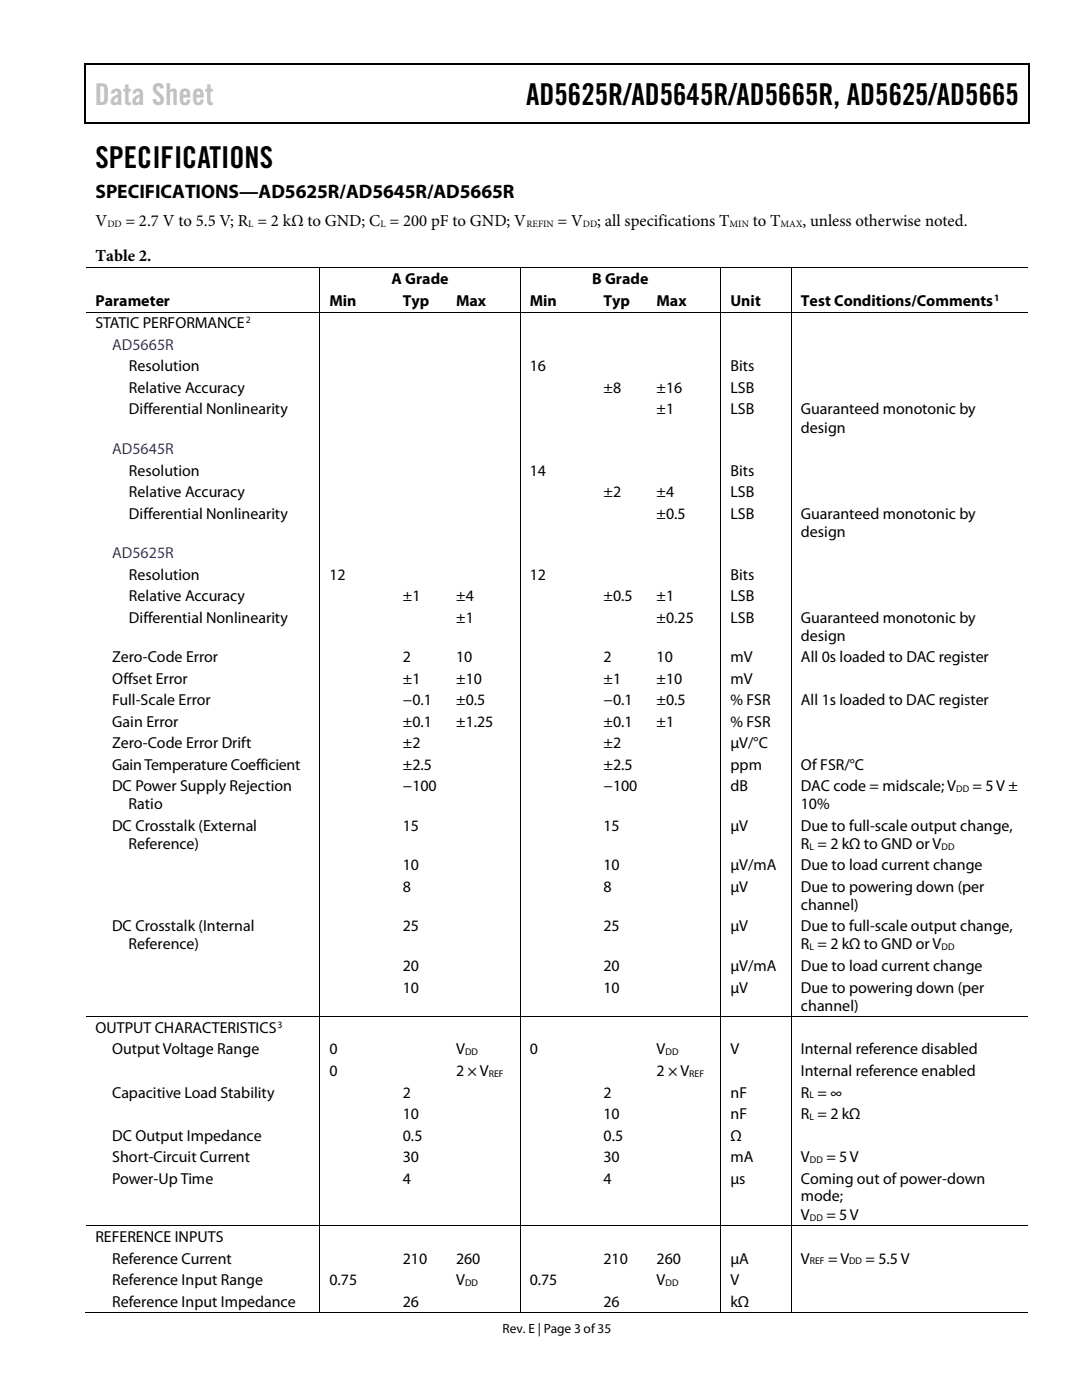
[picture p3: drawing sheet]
<svg xmlns="http://www.w3.org/2000/svg" width="216mm" height="279mm" viewBox="0 0 216 279" stroke-linecap="round" stroke-linejoin="round" font-family="sans-serif">
<defs><g id="words">
<text font-size="6" fill="#c1c1c1" x="18.9" y="20.9">Data Sheet</text>
<g font-size="6">
<text x="105" y="20.9">AD5625R/AD5645R/AD5665R, AD5625/AD5665</text>
<text x="19" y="33.6">SPECIFICATIONS</text>
</g>
<text font-size="3.9" x="19" y="39.6">SPECIFICATIONS—AD5625R/AD5645R/AD5665R</text>
<g font-size="3.3">
<text x="19" y="45">V</text>
<text x="25.1" y="45">= 2.7 V to 5.5 V; R = 2 kΩ to GND; C = 200 pF to GND; V</text>
<text x="111.3" y="45">= V</text>
<text x="119.2" y="45">; all specifications T</text>
<text x="150.2" y="45">to T</text>
<text x="160.1" y="45">, unless otherwise noted.</text>
<text x="19.1" y="52.2">Table 2.</text>
</g>
<g font-size="3.2">
<text x="78.1" y="56.7">A Grade</text>
<text x="118.2" y="56.7">B Grade</text>
<text x="19" y="61">Parameter</text>
<text x="19" y="65.5">STATIC PERFORMANCE</text>
<text x="65.7" y="61">Min</text>
<text x="80.4" y="61">Typ</text>
<text x="91" y="61">Max</text>
<text x="105.7" y="61">Min</text>
<text x="120.4" y="61">Typ</text>
<text x="131" y="61">Max</text>
<text x="145.8" y="61">Unit</text>
<text x="159.8" y="61">Test Conditions/Comments</text>
<text x="25.7" y="74.1">Resolution</text>
<text x="105.7" y="74.1">16</text>
<text x="145.8" y="74.1">Bits</text>
<text x="25.7" y="78.4">Relative Accuracy</text>
<text x="25.7" y="82.7">Differential Nonlinearity</text>
<text x="120.4" y="78.4">±8</text>
<text x="131" y="82.7">±1</text>
<text x="131" y="78.4">±16</text>
<text x="145.8" y="82.7">LSB</text>
<text x="145.8" y="78.4">LSB</text>
<text x="159.8" y="82.7">Guaranteed monotonic by</text>
<text x="159.8" y="86.3">design</text>
<text x="25.7" y="94.9">Resolution</text>
<text x="105.7" y="94.9">14</text>
<text x="145.8" y="94.9">Bits</text>
<text x="25.7" y="99.2">Relative Accuracy</text>
<text x="120.4" y="99.2">±2</text>
<text x="131" y="99.2">±4</text>
<text x="145.8" y="99.2">LSB</text>
<text x="25.7" y="103.5">Differential Nonlinearity</text>
<text x="131" y="103.5">±0.5</text>
<text x="145.8" y="103.5">LSB</text>
<text x="159.8" y="103.5">Guaranteed monotonic by</text>
<text x="159.8" y="107.1">design</text>
<text x="25.7" y="115.7">Resolution</text>
<text x="25.7" y="120">Relative Accuracy</text>
<text x="65.7" y="115.7">12</text>
<text x="80.4" y="120">±1</text>
<text x="91" y="120">±4</text>
<text x="105.7" y="115.7">12</text>
<text x="120.4" y="120">±0.5</text>
<text x="131" y="120">±1</text>
<text x="145.8" y="120">LSB</text>
<text x="145.8" y="115.7">Bits</text>
<text x="25.7" y="124.2">Differential Nonlinearity</text>
<text x="91" y="124.2">±1</text>
<text x="131" y="124.2">±0.25</text>
<text x="145.8" y="124.2">LSB</text>
<text x="159.8" y="124.2">Guaranteed monotonic by</text>
<text x="159.8" y="127.9">design</text>
<text x="22.4" y="132.2">Zero-Code Error</text>
<text x="22.4" y="136.4">Offset Error</text>
<text x="80.4" y="132.2">2</text>
<text x="80.4" y="136.4">±1</text>
<text x="91" y="132.2">10</text>
<text x="91" y="136.4">±10</text>
<text x="120.4" y="132.2">2</text>
<text x="120.4" y="136.4">±1</text>
<text x="131" y="132.2">10</text>
<text x="131" y="136.4">±10</text>
<text x="145.8" y="132.2">mV</text>
<text x="145.8" y="136.4">mV</text>
<text x="159.8" y="132.2">All 0s loaded to DAC register</text>
<text x="22.4" y="140.8">Full-Scale Error</text>
<text x="80.4" y="140.8">−0.1</text>
<text x="91" y="140.8">±0.5</text>
<text x="120.4" y="140.8">−0.1</text>
<text x="131" y="140.8">±0.5</text>
<text x="145.8" y="140.8">% FSR</text>
<text x="159.8" y="140.8">All 1s loaded to DAC register</text>
<text x="22.4" y="145">Gain Error</text>
<text x="22.4" y="149.4">Zero-Code Error Drift</text>
<text x="80.4" y="149.4">±2</text>
<text x="80.4" y="145">±0.1</text>
<text x="91" y="145">±1.25</text>
<text x="120.4" y="149.4">±2</text>
<text x="120.4" y="145">±0.1</text>
<text x="131" y="145">±1</text>
<text x="145.8" y="145">% FSR</text>
<text x="145.8" y="149.4">µV/°C</text>
<text x="22.4" y="153.6">Gain Temperature Coefficient</text>
<text x="80.4" y="153.6">±2.5</text>
<text x="120.4" y="153.6">±2.5</text>
<text x="145.8" y="153.6">ppm</text>
<text x="159.8" y="153.6">Of FSR/°C</text>
<text x="22.4" y="157.9">DC Power Supply Rejection</text>
<text x="25.7" y="161.5">Ratio</text>
<text x="80.4" y="157.9">−100</text>
<text x="120.4" y="157.9">−100</text>
<text x="145.8" y="157.9">dB</text>
<text x="159.8" y="161.5">10%</text>
<text x="159.8" y="157.9">DAC code = midscale; V</text>
<text x="194.1" y="157.9">= 5 V ±</text>
<text x="22.4" y="165.8">DC Crosstalk (External</text>
<text x="80.4" y="165.8">15</text>
<text x="120.4" y="165.8">15</text>
<text x="145.8" y="165.8">µV</text>
<text x="159.8" y="165.8">Due to full-scale output change,</text>
<text x="25.7" y="169.4">Reference)</text>
<text x="80.4" y="173.7">10</text>
<text x="120.4" y="173.7">10</text>
<text x="145.8" y="173.7">µV/mA</text>
<text x="159.8" y="169.4">R = 2 kΩ to GND or V</text>
<text x="159.8" y="173.7">Due to load current change</text>
<text x="80.4" y="178">8</text>
<text x="120.4" y="178">8</text>
<text x="145.8" y="178">µV</text>
<text x="159.8" y="178">Due to powering down (per</text>
<text x="22.4" y="185.9">DC Crosstalk (Internal</text>
<text x="80.4" y="185.9">25</text>
<text x="120.4" y="185.9">25</text>
<text x="145.8" y="185.9">µV</text>
<text x="159.8" y="185.9">Due to full-scale output change,</text>
<text x="159.8" y="181.6">channel)</text>
<text x="25.7" y="189.5">Reference)</text>
<text x="159.8" y="189.5">R = 2 kΩ to GND or V</text>
<text x="80.4" y="193.8">20</text>
<text x="120.4" y="193.8">20</text>
<text x="145.8" y="193.8">µV/mA</text>
<text x="159.8" y="193.8">Due to load current change</text>
<text x="80.4" y="198.1">10</text>
<text x="120.4" y="198.1">10</text>
<text x="145.8" y="198.1">µV</text>
<text x="159.8" y="198.1">Due to powering down (per</text>
<text x="159.8" y="201.7">channel)</text>
<text x="19" y="206.1">OUTPUT CHARACTERISTICS</text>
<text x="22.4" y="210.4">Output Voltage Range</text>
<text x="65.7" y="210.4">0</text>
<text x="65.7" y="214.7">0</text>
<text x="91" y="210.4">V</text>
<text x="91" y="214.7">2 × V</text>
<text x="105.7" y="210.4">0</text>
<text x="131" y="210.4">V</text>
<text x="131" y="214.7">2 × V</text>
<text x="145.8" y="210.4">V</text>
<text x="159.8" y="210.4">Internal reference disabled</text>
<text x="159.8" y="214.7">Internal reference enabled</text>
<text x="22.4" y="219">Capacitive Load Stability</text>
<text x="80.4" y="219">2</text>
<text x="120.4" y="219">2</text>
<text x="145.8" y="219">nF</text>
<text x="159.8" y="219">R = ∞</text>
<text x="22.4" y="227.6">DC Output Impedance</text>
<text x="80.4" y="223.3">10</text>
<text x="80.4" y="227.6">0.5</text>
<text x="120.4" y="223.3">10</text>
<text x="120.4" y="227.6">0.5</text>
<text x="145.8" y="223.3">nF</text>
<text x="145.8" y="227.6">Ω</text>
<text x="159.8" y="223.3">R = 2 kΩ</text>
<text x="22.4" y="231.9">Short-Circuit Current</text>
<text x="80.4" y="231.9">30</text>
<text x="120.4" y="231.9">30</text>
<text x="145.8" y="231.9">mA</text>
<text x="159.8" y="231.9">V</text>
<text x="164.9" y="231.9">= 5 V</text>
<text x="22.4" y="236.2">Power-Up Time</text>
<text x="80.4" y="236.2">4</text>
<text x="120.4" y="236.2">4</text>
<text x="145.8" y="236.2">µs</text>
<text x="159.8" y="236.2">Coming out of power-down</text>
<text x="159.8" y="239.8">mode;</text>
<text x="159.8" y="243.4">V</text>
<text x="164.9" y="243.4">= 5 V</text>
<text x="19" y="247.9">REFERENCE INPUTS</text>
<text x="22.4" y="252.2">Reference Current</text>
<text x="22.4" y="256.5">Reference Input Range</text>
<text x="65.7" y="256.5">0.75</text>
<text x="80.4" y="252.2">210</text>
<text x="91" y="252.2">260</text>
<text x="91" y="256.5">V</text>
<text x="105.7" y="256.5">0.75</text>
<text x="120.4" y="252.2">210</text>
<text x="131" y="252.2">260</text>
<text x="131" y="256.5">V</text>
<text x="145.7" y="252.2">µA</text>
<text x="145.8" y="256.5">V</text>
<text x="159.8" y="252.2">V</text>
<text x="165.2" y="252.2">= V</text>
<text x="172.7" y="252.2">= 5.5 V</text>
<text x="22.4" y="260.8">Reference Input Impedance</text>
<text x="80.4" y="260.8">26</text>
<text x="120.4" y="260.8">26</text>
<text x="145.8" y="260.8">kΩ</text>
</g>
<g font-size="3.2" fill="#00f">
<text x="22.4" y="69.8">AD5665R</text>
<text x="22.4" y="90.6">AD5645R</text>
<text x="22.4" y="111.4">AD5625R</text>
</g>
<text font-size="2.7" x="100.3" y="266">Rev. E | Page 3 of35</text>
<g font-size="1.9">
<text x="21.4" y="45.2">DD</text>
<text x="49.5" y="45.2">L</text>
<text x="75.9" y="45.2">L</text>
<text x="105" y="45.2">REFIN</text>
<text x="116.3" y="45.2">DD</text>
<text x="145.5" y="45.2">MIN</text>
<text x="155.7" y="45.2">MAX</text>
<text x="198.4" y="60">1</text>
<text x="49.1" y="64.5">2</text>
<text x="190.8" y="158.1">DD</text>
<text x="161.5" y="169.6">L</text>
<text x="187.9" y="169.6">DD</text>
<text x="161.5" y="189.7">L</text>
<text x="187.9" y="189.7">DD</text>
<text x="55.4" y="205.1">3</text>
<text x="92.8" y="210.6">DD</text>
<text x="97.5" y="214.9">REF</text>
<text x="132.8" y="210.6">DD</text>
<text x="137.5" y="214.9">REF</text>
<text x="161.5" y="219.2">L</text>
<text x="161.5" y="223.5">L</text>
<text x="161.6" y="232.1">DD</text>
<text x="161.6" y="243.6">DD</text>
<text x="92.8" y="256.6">DD</text>
<text x="132.8" y="256.6">DD</text>
<text x="161.6" y="252.3">REF</text>
<text x="169.5" y="252.3">DD</text>
</g>
</g></defs>
<g fill="#000">
<path d="M16.9 12.7h.2v1h-.2zM16.9 12.7h.2v.3h-.2zM82.5 12.7h.3v.3h-.3zM205.1 12.7h.3v1h-.3zM205.1 12.7h.3v.3h-.3zM16.9 24.4h.2v.2h-.2zM82.3 24.4h.2v.2h-.2zM205.1 24.4h.3v.2h-.3zM63.8 53.3h.1v.2h-.1zM103.8 53.3h.1v.2h-.1zM143.8 53.3h.1v.2h-.1zM157.8 53.3h.2v.2h-.2z"/>
<path d="M63.8 62.2h.1v.2h-.1zM78.5 62.2h.2v.2h-.2zM89.1 62.2h.2v.2h-.2zM103.8 62.2h.1v.2h-.1zM118.5 62.2h.2v.2h-.2zM129.1 62.2h.2v.2h-.2zM143.8 62.2h.1v.2h-.1zM157.8 62.2h.2v.2h-.2zM63.8 202.8h.1v.2h-.1zM78.5 202.8h.2v.2h-.2zM89.1 202.8h.2v.2h-.2zM103.8 202.8h.1v.2h-.1z"/>
<path d="M118.5 202.8h.2v.2h-.2zM129.1 202.8h.2v.2h-.2zM143.8 202.8h.1v.2h-.1zM157.8 202.8h.2v.2h-.2zM63.8 244.6h.1v.1h-.1zM78.5 244.6h.2v.1h-.2zM89.1 244.6h.2v.1h-.2zM103.8 244.6h.1v.1h-.1zM118.5 244.6h.2v.1h-.2zM129.1 244.6h.2v.1h-.2zM143.8 244.6h.1v.1h-.1zM157.8 244.6h.2v.1h-.2z"/>
<path d="M63.8 261.9h.1v.2h-.1zM78.2 261.9h.2v.2h-.2zM88.9 261.9h.1v.2h-.1zM103.8 261.9h.1v.2h-.1zM118.3 261.9h.1v.2h-.1zM128.9 261.9h.1v.2h-.1zM143.8 261.9h.1v.2h-.1zM157.8 261.9h.2v.2h-.2z"/>
</g>
<path d="M17 13.7v10.7M17.1 12.8h65.4M82.8 12.8h122.3M205.2 13.7v10.7M17.1 24.5h188" fill="none" stroke="#000" stroke-width=".25"/>
<g fill="none" stroke="#000" stroke-width=".2">
<path d="M17.1 53.4h46.7M63.8 53.5v8.7M63.9 53.4h39.9M103.8 53.5v8.7M103.9 53.4h39.9M143.8 53.5v8.7M143.9 53.4h13.9M157.9 53.5v8.7M158 53.4h47.1M17.1 62.3h46.7M63.8 62.4v140.4M63.9 62.3h14.6"/>
<path d="M78.7 62.3h10.4M89.3 62.3h14.5M103.8 62.4v140.4M103.9 62.3h14.6M118.7 62.3h10.4M129.3 62.3h14.5M143.8 62.4v140.4M143.9 62.3h13.9M157.9 62.4v140.4M158 62.3h47.1M17.1 202.9h46.7M63.8 203v41.6"/>
<path d="M63.9 202.9h14.6M78.7 202.9h10.4M89.3 202.9h14.5M103.8 203v41.6M103.9 202.9h14.6M118.7 202.9h10.4M129.3 202.9h14.5M143.8 203v41.6M143.9 202.9h13.9M157.9 203v41.6M158 202.9h47.1M17.1 244.6h46.7"/>
<path d="M63.8 244.7v17.2M63.9 244.6h14.6M78.7 244.6h10.4M89.3 244.6h14.5M103.8 244.7v17.2M103.9 244.6h14.6M118.7 244.6h10.4M129.3 244.6h14.5M143.8 244.7v17.2M143.9 244.6h13.9M157.9 244.7v17.2M158 244.6h47.1"/>
<path d="M16.9 262h46.9M63.9 262h39.9M103.9 262h39.9M143.9 262h13.9M158 262h47.1"/>
</g>
<use href="#words"/>
</svg>
